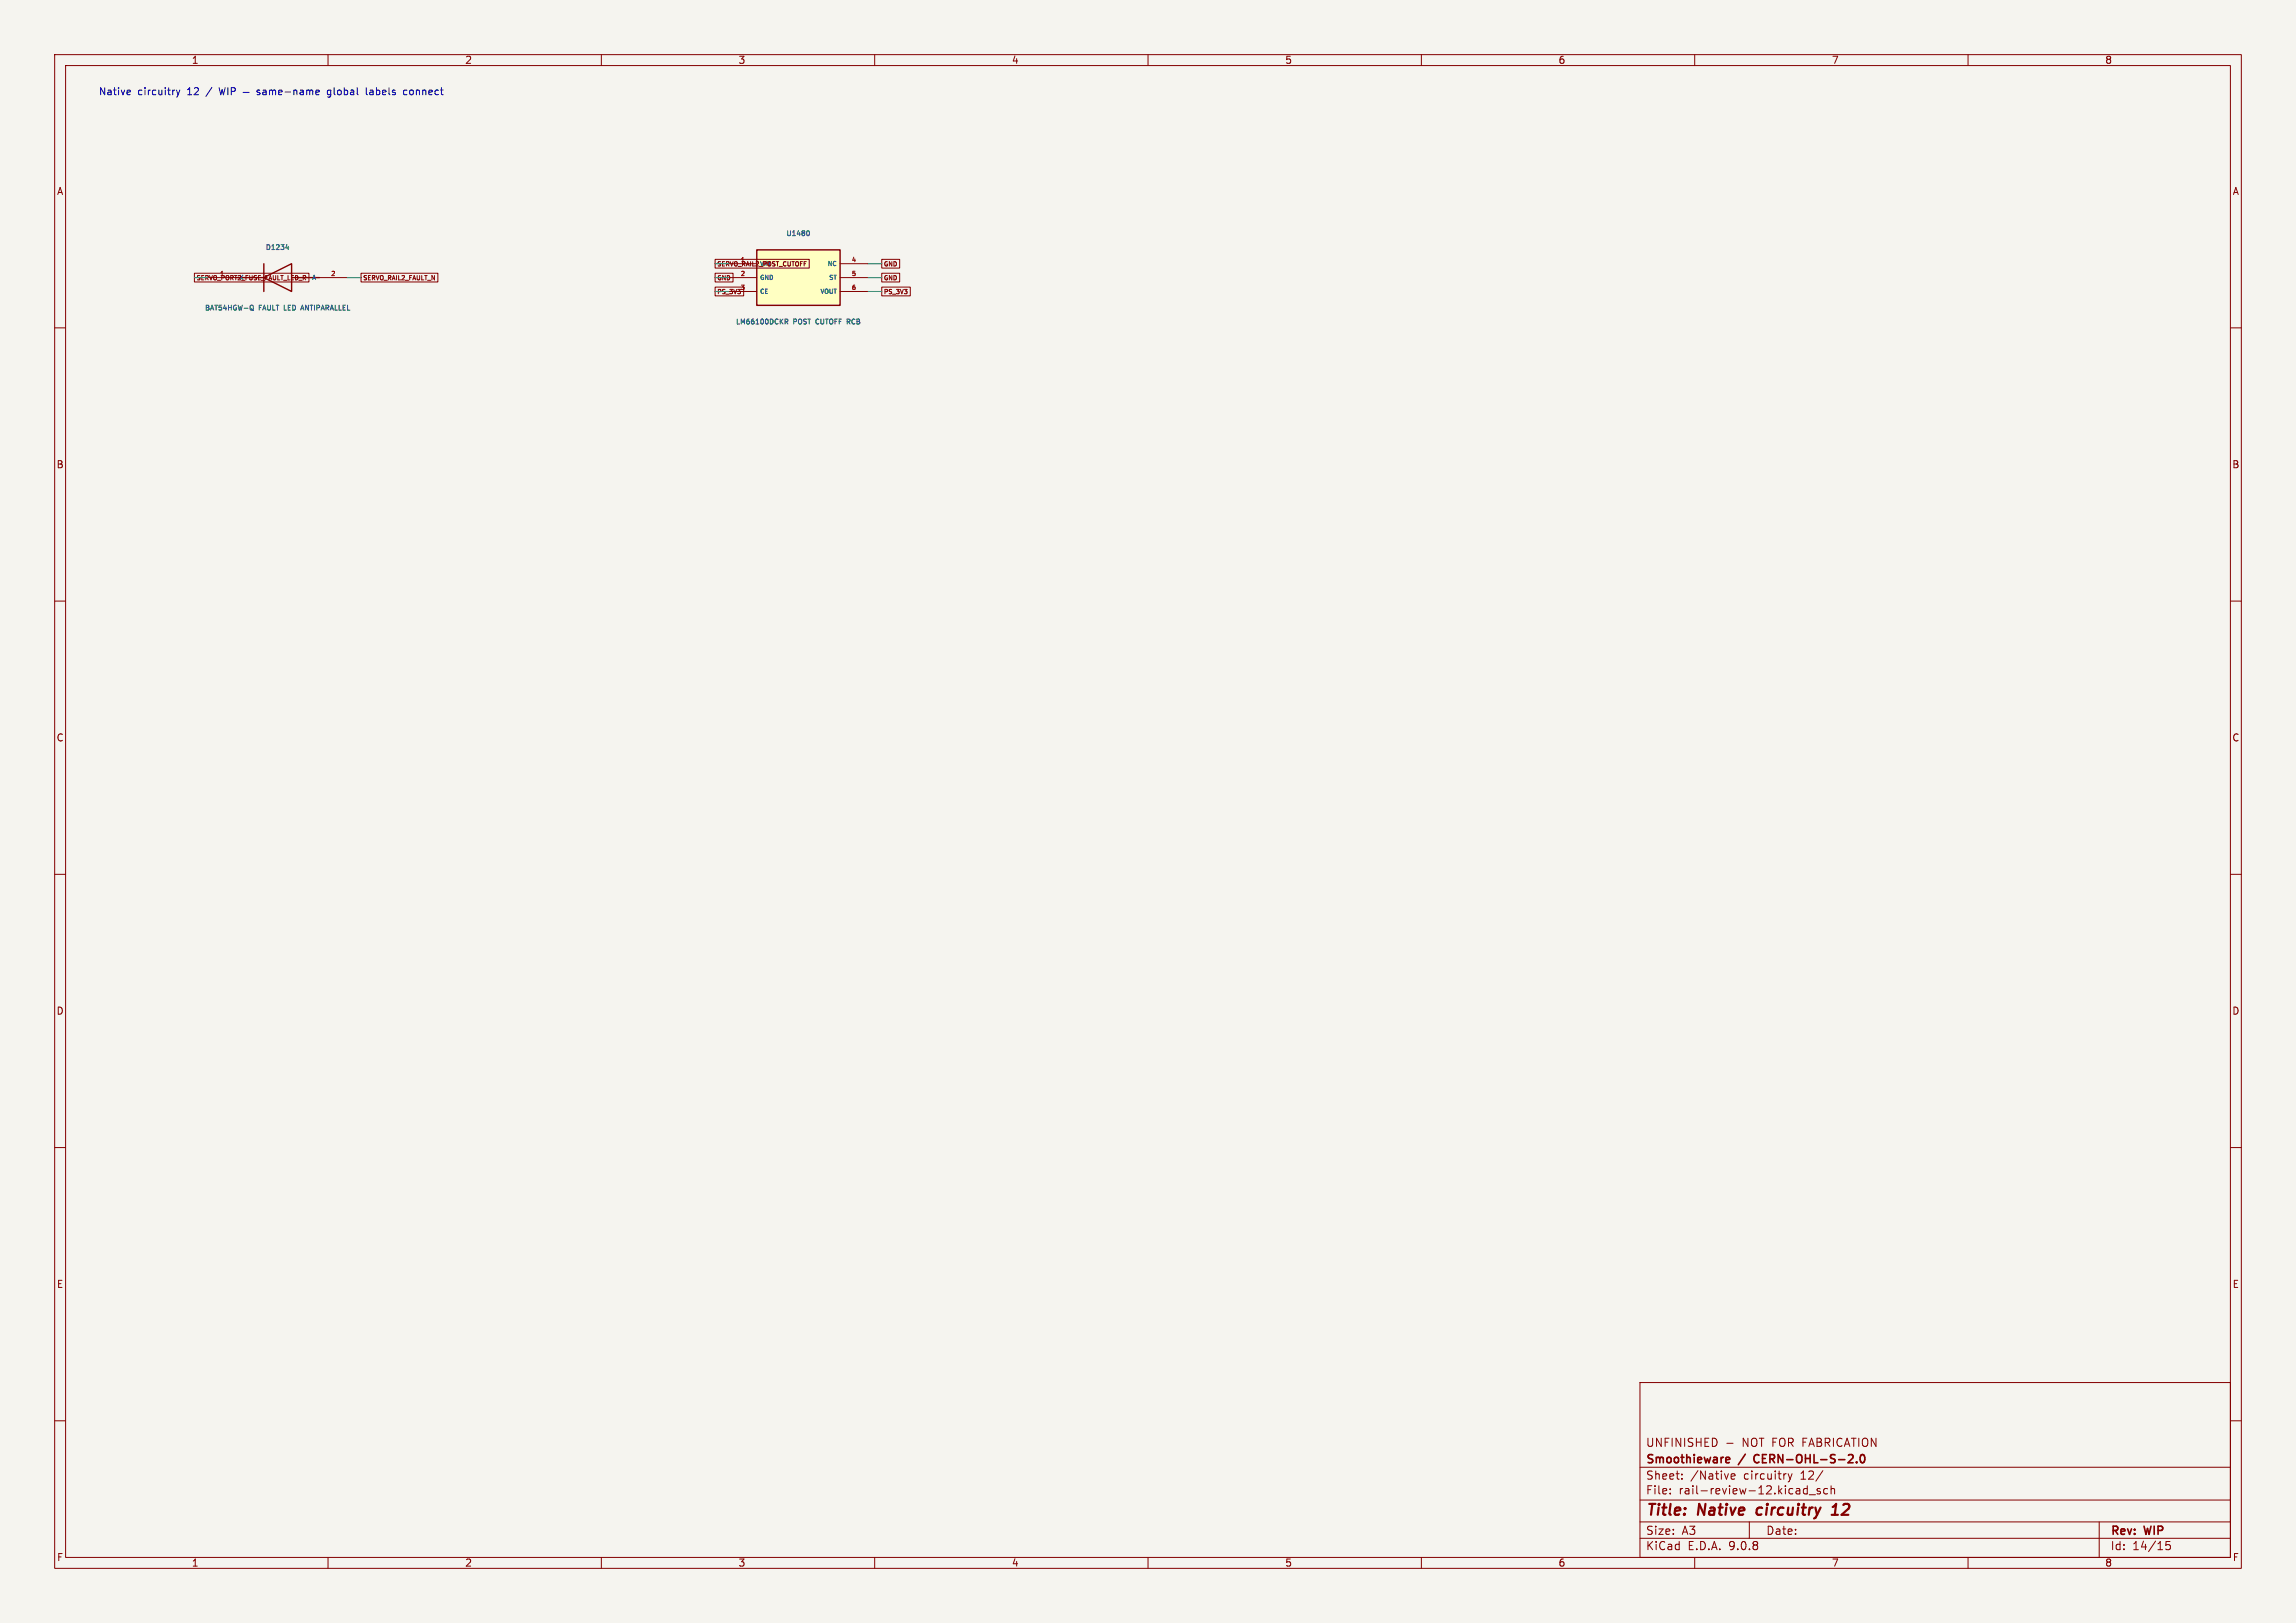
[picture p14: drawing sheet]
<svg xmlns="http://www.w3.org/2000/svg" width="420mm" height="297mm" viewBox="0 0 420 297" stroke-linecap="round" stroke-linejoin="round" font-family="sans-serif">
<defs><g id="words">
<g font-size="2.8" fill="#840000">
<text x="301" y="277.9">Title:</text>
<text x="310.6" y="277.9">Native</text>
<text x="322.2" y="277.9">circuitry</text>
<text x="336.8" y="277.9">12</text>
</g>
<g font-size="2.1" fill="#840000">
<text x="301" y="268.2">Smoothieware</text>
<text x="301" y="265">UNFINISHED</text>
<text x="318.2" y="268.2">/</text>
<text x="318.7" y="265">NOT FOR FABRICATION</text>
<text x="321.5" y="268.2">CERN-OHL-S-2.0</text>
<text x="301" y="273.7">File:</text>
<text x="301" y="271">Sheet:</text>
<text x="307.1" y="273.7">rail-review-12.kicad_sch</text>
<text x="309.2" y="271">/Native</text>
<text x="319" y="271">circuitry</text>
<text x="329.5" y="271">12/</text>
<text x="301" y="281.1">Size:</text>
<text x="307.6" y="281.1">A3</text>
<text x="323" y="281.1">Date:</text>
<text x="386" y="281.3">Rev:</text>
<text x="392.4" y="281.3">WIP</text>
<text x="301" y="283.9">KiCad</text>
<text x="308.7" y="283.9">E.D.A.</text>
<text x="316.3" y="283.9">9.0.8</text>
<text x="386" y="283.9">Id:</text>
<text x="390.1" y="283.9">14/15</text>
</g>
<g font-size="1.8" fill="#840000">
<text x="35" y="11.9">1</text>
<text x="85" y="11.9">2</text>
<text x="135" y="11.9">3</text>
<text x="185" y="11.9">4</text>
<text x="235" y="11.9">5</text>
<text x="285" y="11.9">6</text>
<text x="335" y="11.9">7</text>
<text x="385" y="11.9">8</text>
<text x="10.3" y="35.9">A</text>
<text x="408.3" y="35.9">A</text>
<text x="10.3" y="85.9">B</text>
<text x="408.2" y="85.9">B</text>
<text x="10.3" y="135.9">C</text>
<text x="408.2" y="135.9">C</text>
<text x="10.3" y="185.9">D</text>
<text x="408.2" y="185.9">D</text>
<text x="10.3" y="235.9">E</text>
<text x="408.3" y="235.9">E</text>
<text x="10.3" y="285.9">F</text>
<text x="35" y="286.9">1</text>
<text x="85" y="286.9">2</text>
<text x="135" y="286.9">3</text>
<text x="185" y="286.9">4</text>
<text x="235" y="286.9">5</text>
<text x="285" y="286.9">6</text>
<text x="335" y="286.9">7</text>
<text x="385" y="286.9">8</text>
<text x="408.3" y="285.9">F</text>
</g>
<g font-size="1.8" fill="#0000c2">
<text x="18" y="17.6">Native</text>
<text x="25.2" y="17.6">circuitry</text>
<text x="34.4" y="17.6">12</text>
<text x="38" y="17.6">/</text>
<text x="60.9" y="17.6">global</text>
<text x="68.2" y="17.6">labels</text>
<text x="75.2" y="17.6">connect</text>
</g>
<g font-size="1.3" fill="#006464">
<text x="48.5" y="45.9">D1234</text>
<text x="143.7" y="43.4">U1480</text>
<text x="37.4" y="57">BAT54HGW-Q</text>
<text x="47.3" y="57">FAULT</text>
<text x="52.2" y="57">LED</text>
<text x="55.6" y="57">ANTIPARALLEL</text>
<text x="134.5" y="59.6">LM66100DCKR</text>
<text x="145.1" y="59.6">POST</text>
<text x="149.5" y="59.6">CUTOFF</text>
<text x="155.4" y="59.6">RCB</text>
</g>
<g font-size="1.1" fill="#840000">
<text x="35.9" y="51.5">SERVO_PORT2_FUSE_FAULT_LED_R</text>
<text x="40.1" y="50.5">1</text>
<text x="43.7" y="51.4">K</text>
<text x="66.3" y="51.5">SERVO_RAIL2_FAULT_N</text>
<text x="131.1" y="51.5">GND</text>
<text x="131.1" y="48.9">SERVO_RAIL2_POST_CUTOFF</text>
<text x="135.4" y="48">1</text>
<text x="135.4" y="53.1">3</text>
<text x="138.9" y="48.9">VIN</text>
<text x="161.6" y="51.5">GND</text>
<text x="161.6" y="48.9">GND</text>
<text x="131.1" y="54">PS_3V3</text>
<text x="161.6" y="54">PS_3V3</text>
</g>
<g font-size="1.1" fill="#006464">
<text x="56.9" y="51.4">A</text>
<text x="138.9" y="51.4">GND</text>
<text x="138.9" y="54">CE</text>
<text x="149.9" y="54">VOUT</text>
<text x="151.2" y="48.9">NC</text>
<text x="151.5" y="51.4">ST</text>
</g>
<g font-size="1.1" fill="#a90000">
<text x="60.4" y="50.5">2</text>
<text x="135.4" y="50.5">2</text>
<text x="155.7" y="48">4</text>
<text x="155.7" y="50.5">5</text>
<text x="155.7" y="53.1">6</text>
</g>
</g></defs>
<path d="M0 0h420v297h-420z" fill="#f5f4ef" stroke="#f5f4ef" stroke-width=".18"/>
<g fill="none" stroke="#840000" stroke-width=".18">
<path d="M10 10h400v277h-400zM12 12h396v273h-396zM60 10v2M110 10v2M160 10v2M210 10v2M260 10v2M310 10v2M360 10v2M10 60h2M408 60h2M10 110h2"/>
<path d="M408 110h2M10 160h2M408 160h2M10 210h2M408 210h2M300 253h108v32h-108zM10 260h2M300 278.5h108M300 274.5h108M300 268.5h108M305.5 273.2v.2M305.5 272.5v.1"/>
<path d="M307.7 270.5v.2M307.7 269.8v.1M315.9 264.1h1.1M316.7 270.2l.7-.2-.1-.2-.4-.1-.2 .2v.7h.6M320 278.5v3M327.1 269.7l.3 1M327.4 270.7l-.3 .5M327.8 269.7l-.4 1M330 273.3h.6M330 272.5h.6M330.6 271.9v1.5M330.9 273.5h1.2"/>
<path d="M332.9 272.5l-.3-.1-.2 .2v.2l.5 .2v.3h-.5M333.4 269.1l-1.2 1.9M334.3 272.5l-.4-.1-.3 .3v.4l.1 .2h.6M334.9 272.5l.3-.1 .3 .1 .1 .9M334.9 271.9v1.5M384 278.5v6.5M408 260h2M60 285v2M110 285v2M160 285v2M210 285v2M260 285v2"/>
<path d="M300 281.5h108M310 285v2M360 285v2M396.9 282.1h-.7v.7l.2-.1h.5l.1 .2-.1 .5-.2 .2-.5-.2"/>
</g>
<path d="M321.5 276.1l-.2 .7 .3 .4M335 277.2h1.2M335.2 275.8l.7-.6-.3 2" fill="none" stroke="#840000" stroke-width=".4"/>
<path d="M315.9 266.7l.4 .1 .1 .2-.7 .2M316.3 267.6l-.4 .1M321 266.4l-.2 .4 .2 .7M338 267.7h1M338.9 266.3v.5M339.6 267.5v.2M340.4 266.3l.2-.1a.8 .8 0 0 1 .5 .7 .8 .8 0 0 1-.5 .8l-.2-.2-.1-.4z" fill="none" stroke="#840000" stroke-width=".3"/>
<path d="M138.4 45.7h15.3v10.2h-15.3z" fill="#ffffc2"/>
<path d="M43.2 50.8h5.1M48.3 50.8l5-2.5v5zM48.3 48.3v5M53.3 50.8h5.1M138.4 45.7h15.3v10.2h-15.3z" fill="none" stroke="#840000" stroke-width=".25"/>
<g fill="none" stroke="#840000" stroke-width=".18">
<path d="M35.6 50h20.9v1.6h-20.9zM38.1 50.8h5.1M58.4 50.8h5.1M66 50h14.1v1.6h-14.1zM130.8 52.5h5.2v1.6h-5.2zM130.8 50h3.3v1.6h-3.3zM130.8 47.5h17.2v1.6h-17.2zM133.3 48.3h5.1M133.3 50.8h5.1M133.3 53.3h5.1M153.7 48.3h5M153.7 50.8h5"/>
<path d="M153.7 53.3h5M161.3 52.5h5.2v1.6h-5.2zM161.3 50h3.3v1.6h-3.3zM161.3 47.5h3.3v1.6h-3.3z"/>
</g>
<path d="M46 55.8l.2 .1 .1 .2v.5l-.3 .1M46 56.5l.4 .3M52.3 45.4h.5M52.7 45.1v.6M55.1 56.5h.4M55.3 55.8l-.3 .9M143.6 58.4h.3l.2 .2-.1 .2-.4 .1M143.8 58.9l.3 .4M147.8 42.2a.48 .48 0 0 1 .3 .5 .48 .48 0 0 1-.3 .4M155 58.9h.3M155.3 58.4h-.3v.9" fill="none" stroke="#006464" stroke-width=".18"/>
<path d="M35.6 50.8h2.5M63.5 50.8h2.5M130.8 53.3h2.5M130.8 48.3h2.5M130.8 50.8h2.5M158.7 53.3h2.6M158.7 48.3h2.6M158.7 50.8h2.6" fill="none" stroke="#009600" stroke-width=".18"/>
<g fill="none" stroke="#0000c2" stroke-width=".18">
<path d="M23.7 16.5l.2 .3-.7 .1M23.8 17.3h-.1M32.3 16.5l.3 .8M32.6 17.3l-.3 .5M32.9 16.5l-.3 .8M40.1 16l.3 1.3 .2-.9 .3 .9 .3-1.3M41.7 16v1.3M42.3 16.7h.6l.1-.2v-.3l-.7-.2v1.3M44.5 16.9h1.1M47.5 16.5h-.3l-.2 .2 .1 .1 .4 .2v.3h-.5M48.1 16.5h.5l.1 .8M48.7 16.8h-.5l-.1 .2 .1 .3h.5"/>
<path d="M49.3 16.6l.4-.1 .2 .2M49.3 16.5v.8M49.9 16.7l.1-.2h.4v.8M49.9 16.7v.6M51 16.9l.6-.1-.1-.3h-.3l-.2 .2v.6h.5M52.1 16.8h1M53.8 16.6l.1-.1h.4v.8M53.8 16.5v.8M54.9 16.5h.5l.1 .8M55.5 16.8h-.4l-.2 .2 .2 .3h.4M56.1 16.6l.4-.1 .2 .2M56.1 16.5v.8"/>
<path d="M56.7 16.7l.2-.2h.3v.8M56.7 16.7v.6M57.8 16.9l.6-.1-.1-.3h-.3l-.2 .2v.6h.5M59.9 17.7h.5M60.4 16.5h-.4l-.1 .2v.5l.5 .1M67 16v1.2l.2 .1M67.7 16.9v.4M74.4 16.5h-.3l-.3 .2 .1 .6h.5"/>
</g>
<use href="#words"/>
</svg>
